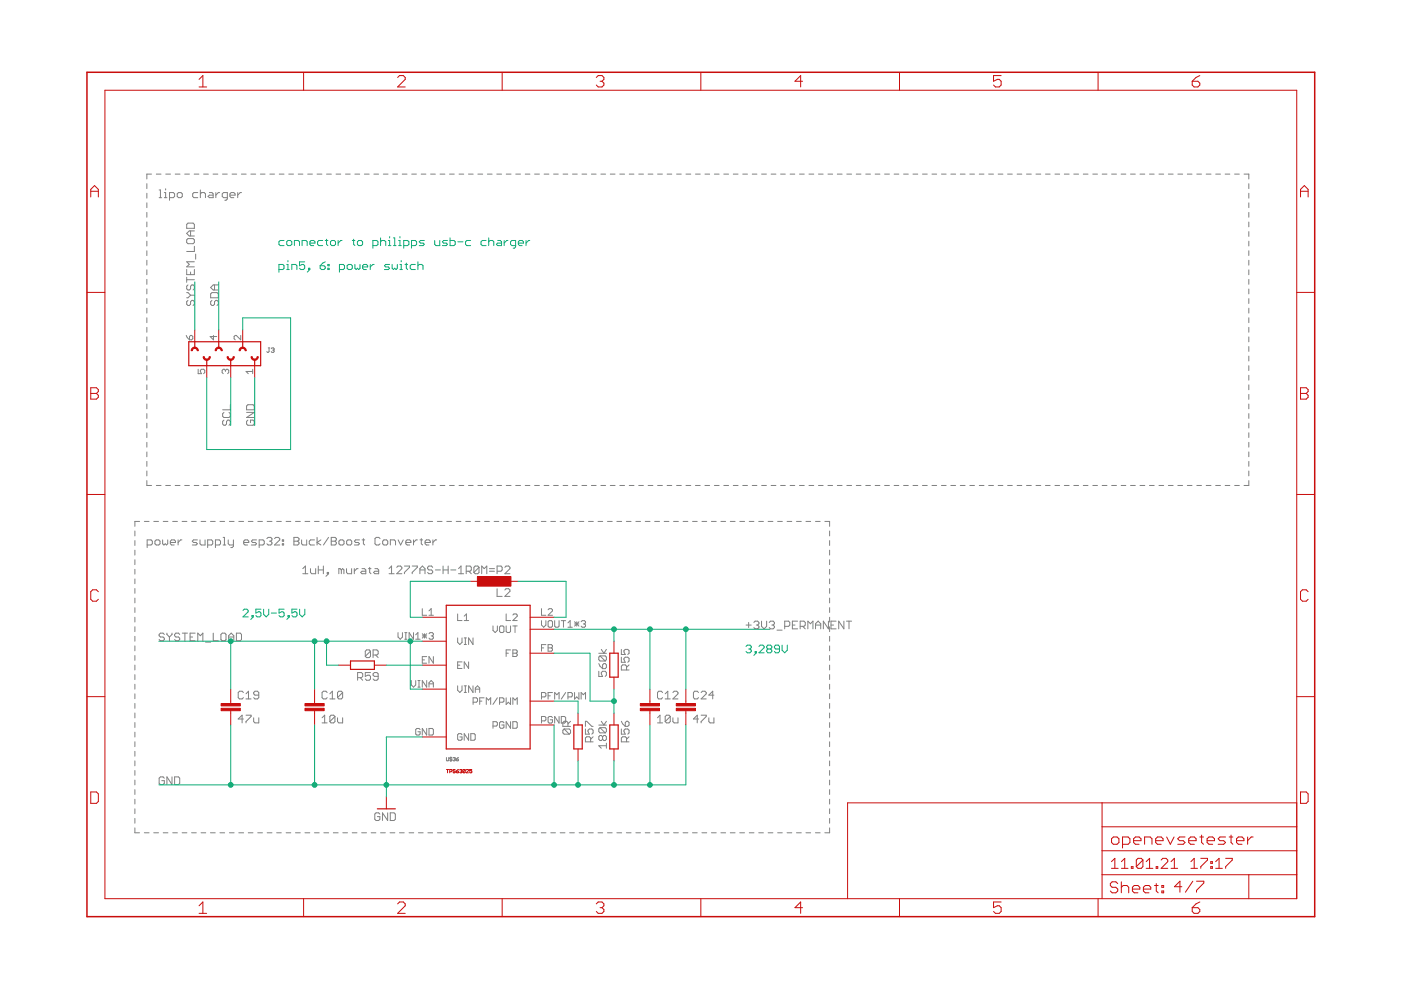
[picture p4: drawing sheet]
<svg xmlns="http://www.w3.org/2000/svg" width="297mm" height="210mm" viewBox="0 0 297 210" stroke-linecap="round" stroke-linejoin="round" font-family="sans-serif">
<g fill="none" stroke="#808080" stroke-width=".21">
<path d="M31.1 38.9v1.1M32.1 36.9h-1v1.1M33.1 36.9h1M35.1 36.9h1.1M37.1 36.9h1.1M39.2 36.9h1M41.2 36.9h1M43.2 36.9h1M45.2 36.9h1M47.2 36.9h1M49.2 36.9h1M51.2 36.9h1"/>
<path d="M53.2 36.9h1M55.2 36.9h1M57.2 36.9h1M59.2 36.9h1M61.2 36.9h1M63.2 36.9h1M65.2 36.9h1M67.2 36.9h1M69.2 36.9h1.1M71.2 36.9h1M73.3 36.9h1M75.2 36.9h1.1"/>
<path d="M77.3 36.9h1M79.3 36.9h1M81.3 36.9h1M83.3 36.9h1M85.3 36.9h1M87.3 36.9h1M89.3 36.9h1M91.3 36.9h1M93.3 36.9h1M95.3 36.9h1M97.3 36.9h1M99.3 36.9h1"/>
<path d="M101.3 36.9h1M103.3 36.9h1M105.3 36.9h1M107.3 36.9h1.1M109.3 36.9h1.1M111.4 36.9h1M113.3 36.9h1.1M115.4 36.9h1M117.4 36.9h1M119.4 36.9h1M121.4 36.9h1M123.4 36.9h1"/>
<path d="M125.4 36.9h1M127.4 36.9h1M129.4 36.9h1M131.4 36.9h1M133.4 36.9h1M135.4 36.9h1M137.4 36.9h1M139.4 36.9h1M141.4 36.9h1M143.4 36.9h1M145.4 36.9h1.1M147.4 36.9h1.1"/>
<path d="M149.5 36.9h1M151.5 36.9h1M153.5 36.9h1M155.5 36.9h1M157.5 36.9h1M159.5 36.9h1M161.5 36.9h1M163.5 36.9h1M165.5 36.9h1M167.5 36.9h1M169.5 36.9h1M171.5 36.9h1"/>
<path d="M173.5 36.9h1M175.5 36.9h1M177.5 36.9h1M179.5 36.9h1.1M181.5 36.9h1M183.6 36.9h1M185.5 36.9h1.1M187.6 36.9h1M189.6 36.9h1M191.6 36.9h1M193.6 36.9h1M195.6 36.9h1"/>
<path d="M197.6 36.9h1M199.6 36.9h1M201.6 36.9h1M203.6 36.9h1M205.6 36.9h1M207.6 36.9h1M209.6 36.9h1M211.6 36.9h1M213.6 36.9h1M215.6 36.9h1M217.6 36.9h1.1M219.6 36.9h1.1"/>
<path d="M221.7 36.9h1M223.7 36.9h1M225.7 36.9h1M227.7 36.9h1M229.7 36.9h1M231.7 36.9h1M233.7 36.9h1M235.7 36.9h1M237.7 36.9h1M239.7 36.9h1M241.7 36.9h1M243.7 36.9h1"/>
<path d="M245.7 36.9h1M247.7 36.9h1M249.7 36.9h1M251.7 36.9h1M253.7 36.9h1M255.7 36.9h1.1M257.7 36.9h1.1M259.8 36.9h1M261.8 36.9h1M263.8 36.9h1v1.1M264.8 38.9v1.1M31.1 41v1"/>
<path d="M31.1 43v1M31.1 45v1.1M31.1 47.1v1M31.1 49.1v1M31.1 51.1v1.1M31.1 53.2v1M31.1 55.2v1M31.1 57.2v1.1M31.1 59.2v1.1M33.7 40.3h.3v1.6M33.7 41.9h.6M34.8 41.9h.6"/>
<path d="M34.8 40.8h.3v1.1M35.1 40v.3M35.9 41.9h.8l.3-.3v-.5l-.3-.3h-.8v1.7M37.6 41.1l.2-.3h.6l.3 .3v.5l-.3 .3h-.6l-.2-.3zM39.6 57.1v1.1h1.6v-1.1M39.6 58.8v1.1M39.6 59.3h1.6M39.9 47.3h1l.3 .3v.8h-1.6v-.8zM39.9 50.6h1l.3 .3v.5l-.3 .3h-1l-.3-.3v-.5zM40.4 49v1M40.4 57.7v.5M41.2 52.2v1.1h-1.6"/>
<path d="M41.2 55.5h-1.6l.5 .5-.5 .6h1.6M41.2 49h-1.1l-.5 .5 .5 .5h1.1M41.5 53.9v1M41.9 40.8h-.8l-.2 .3v.5l.2 .3h.8M42.5 41.1l.3-.3h.5l.3 .3v.8M42.5 40.3v1.6M44.4 40.8h.5l.3 .3v.8h-.8l-.3-.3 .3-.2h.8M45.8 40.8v1.1M46.6 40.8h-.3l-.5 .6M48.2 41.9h-.8l-.3-.3v-.5l.3-.3h.8v1.4l-.3 .3h-.2M48.7 41.4h1.1v-.3l-.2-.3h-.6l-.3 .3v.5l.3 .3h.6M50.4 40.8v1.1"/>
<path d="M51.2 40.8h-.3l-.5 .6M264.8 41v1M264.8 43v1M264.8 45v1.1M264.8 47.1v1M264.8 49.1v1M264.8 51.1v1.1M264.8 53.2v1M264.8 55.2v1M264.8 57.2v1.1M264.8 59.2v1.1M31.1 61.3v1"/>
<path d="M31.1 63.3v1M31.1 65.3v1.1M31.1 67.4v1M31.1 69.4v1M31.1 71.4v1.1M31.1 73.5v1M31.1 75.5v1M31.1 77.5v1.1M31.1 79.6v1M39.5 71.1l.7 1M39.6 62h.3l.5 .6M39.9 63.7l-.3 .3v.5l.3 .3h.2l.3-.3v-.5l.3-.3h.2l.3 .3v.5l-.3 .3"/>
<path d="M39.9 60.4l-.3 .3v.5l.3 .3h.2l.3-.3v-.5l.3-.3h.2l.3 .3v.5l-.3 .3M40.2 71.4l.4-.3 .3 .3v.4l-.3 .3h-.4zM40.4 62.6l-.5 .5h-.3M40.4 62.6h.8M42 78.3v.9h.7l-.2-.7 .2-.2h.5l.2 .2v.5l-.2 .2M44.7 62.3l.2-.3h1.1l.3 .3v.8h-1.6zM44.9 63.7l-.2 .3v.5l.2 .3h.3l.3-.3v-.5l.3-.3h.2l.3 .3v.5l-.3 .3M45.3 71.1v1l-.7-.7h1.4M45.5 60.4v1.1M46.3 60.4h-1.1l-.5 .6 .5 .5h1.1M47.8 78.5l-.2-.2-.5 .2v.5l.2 .2M47.8 78.5l.2-.2 .5 .2v.5l-.2 .2"/>
<path d="M47.8 78.5v.3M51 71.1v1l-.9-1h-.2l-.3 .3v.4l.3 .3M53.6 78.8h-1.4l.4 .4M53.6 78.3v.9M56.9 73.8h.3M57 73.8v.7l-.1 .2-.3-.2M57.5 73.9l.2-.1h.3l.1 .1-.1 .3M57.8 74.2h.2M58 74.2l.1 .2-.1 .3h-.3l-.2-.2M264.8 61.3v1M264.8 63.3v1M264.8 65.3v1.1"/>
<path d="M264.8 67.4v1M264.8 69.4v1M264.8 71.4v1.1M264.8 73.5v1M264.8 75.5v1M264.8 77.5v1.1M264.8 79.6v1M31.1 81.6v1M31.1 83.6v1.1M31.1 85.7v1M31.1 87.7v1M31.1 89.7v1"/>
<path d="M31.1 91.8v1M31.1 93.8v1M31.1 95.8v1M31.1 97.8v1.1M31.1 99.9v1M47.5 89.1l-.3 .2v.6l.3 .3h.3l.2-.3v-.6l.3-.2h.3l.2 .2v.6l-.2 .3M47.5 87.4l-.3 .3v.6l.3 .2h1.1l.2-.2v-.6l-.2-.3M48.8 85.8v1.1h-1.6M52.3 86.1l.3-.3h1l.3 .3v.8h-1.6zM52.3 87.4h1.6l-1.6 1.1h1.6M52.6 89.1l-.3 .2v.6l.3 .3h1l.3-.3v-.6l-.3-.2h-.5v.5M264.8 81.6v1"/>
<path d="M264.8 83.6v1.1M264.8 85.7v1M264.8 87.7v1M264.8 89.7v1M264.8 91.8v1M264.8 93.8v1M264.8 95.8v1M264.8 97.8v1.1M264.8 99.9v1M28.6 112.6v1M28.6 114.6v1.1M28.6 116.6v1.1"/>
<path d="M28.6 118.7v1M29.6 110.6h-1v1M30.6 110.6h1M31.1 101.9v1h1M31.2 115.5h.8l.3-.2v-.6l-.3-.2h-.8v1.6M32.6 110.6h1M33.1 114.5h.6l.2 .2v.6l-.2 .2h-.6l-.2-.2v-.6zM33.1 102.9h1M34.5 114.5v.8l.3 .2 .2-.2 .3 .2 .3-.2v-.8M34.6 110.6h1M35.1 102.9h1.1M36.1 115h1.1v-.3l-.3-.2h-.5l-.3 .2v.6l.3 .2h.5"/>
<path d="M36.6 110.6h1M37.1 102.9h1.1M37.8 114.5v1M38.6 114.5h-.3l-.5 .5M38.6 110.6h1M39.2 102.9h1M40.6 110.6h1M41.2 102.9h1M41.8 114.5h-.8l-.2 .2 .2 .3h.6l.2 .3-.2 .2h-.8M42.4 114.5v.8l.3 .2h.8v-1M42.6 110.6h1M43.2 102.9h1"/>
<path d="M44 115.5h.9l.2-.2v-.6l-.2-.2h-.9v1.6M44.6 110.6h1M45.2 102.9h1M45.7 115.5h.8l.3-.2v-.6l-.3-.2h-.8v1.6M46.6 110.6h1M47.2 102.9h1M47.3 115.5h.6M47.3 113.9h.3v1.6M48.4 114.5v.8l.3 .2h.8M48.6 110.6h1M49.2 102.9h1M49.5 114.5v1.3l-.3 .3h-.3"/>
<path d="M50.6 110.6h1M51.2 102.9h1M51.7 115h1v-.3l-.2-.2h-.6l-.2 .2v.6l.2 .2h.6M52.6 110.6h1M53.2 102.9h1M54.4 114.5h-.8l-.3 .2 .3 .3h.5l.3 .3-.3 .2h-.8M54.7 110.6h.9M54.9 115.5h.9l.2-.2v-.6l-.2-.2h-.9v1.6M55.2 102.9h1M56.6 114.2l.3-.3h.5l.3 .3v.3l-.3 .2M56.6 110.6h1.1M57.1 114.7h.3"/>
<path d="M57.2 102.9h1M57.4 114.7l.3 .3v.3l-.3 .2h-.5l-.3-.2M58.2 114.2l.3-.3h.5l.3 .3v.3l-1.1 1h1.1M58.7 110.6h.9M59.2 102.9h1M59.9 114.5h.2v.2h-.2zM59.9 115.3h.2v.2h-.2zM60.7 110.6h1M61.2 102.9h1M62.3 113.9h.8l.3 .3v.3l-.3 .2 .3 .3v.3l-.3 .2h-.8zM62.3 114.7h.8M62.7 110.6h1"/>
<path d="M63.2 102.9h1M63.9 114.5v.8l.3 .2h.8v-1M64.7 110.6h1M65.2 102.9h1M66.7 114.5h-.9l-.2 .2v.6l.2 .2h.9M66.7 110.6h1M67.2 102.9h1M67.2 113.9v1.6M68 114.5l-.8 .5 .8 .5M68.7 110.6h1M69.2 102.9h1.1M69.7 113.9l-1.1 1.6"/>
<path d="M70.2 113.9h.8l.3 .3v.3l-.3 .2 .3 .3v.3l-.3 .2h-.8zM70.2 114.7h.8M70.7 110.6h1M71.2 102.9h1M71.9 114.7l.2-.2h.6l.2 .2v.6l-.2 .2h-.6l-.2-.2zM72.7 110.6h1M73.3 102.9h1M73.8 114.5h.5l.3 .2v.6l-.3 .2h-.5l-.3-.2v-.6zM74.7 110.6h1M75.2 102.9h1.1M76.2 114.5h-.8l-.3 .2 .3 .3h.5l.3 .3-.3 .2h-.8M76.7 110.6h1"/>
<path d="M76.8 114.5h.5M77 114.2v1.1l.3 .2M77.3 102.9h1M78.7 110.6h1M79.3 102.9h1M80.6 114.2l-.3-.3h-.5l-.3 .3v1.1l.3 .2h.5l.3-.2M80.7 110.6h1M81.3 102.9h1M81.4 114.5h.6l.2 .2v.6l-.2 .2h-.6l-.3-.2v-.6zM82.7 110.6h1M82.8 115.5v-1h.8l.3 .2v.8M83.3 102.9h1"/>
<path d="M84.4 114.5l.5 1 .6-1M84.7 110.6h1M85.3 102.9h1M86 115h1.1v-.3l-.2-.2h-.6l-.3 .2v.6l.3 .2h.6M86.7 110.6h1M87.3 102.9h1M87.7 114.5v1M88.5 114.5h-.3l-.5 .5M88.7 110.6h1M89 114.5h.6M89.3 102.9h1M89.3 114.2v1.1l.3 .2"/>
<path d="M90.1 115h1.1v-.3l-.2-.2h-.6l-.3 .2v.6l.3 .2h.6M90.7 110.6h1M91.3 102.9h1M91.8 114.5v1M92.6 114.5h-.3l-.5 .5M92.7 110.6h1M93.3 102.9h1M94.7 110.6h1M95.3 102.9h1M96.7 110.6h1M97.3 102.9h1M98.7 110.6h1"/>
<path d="M99.3 102.9h1M100.7 110.6h1M101.3 102.9h1M102.7 110.6h1M103.3 102.9h1M104.8 110.6h.9M105.3 102.9h1M106.7 110.6h1.1M107.3 102.9h1.1M108.8 110.6h.9M109.3 102.9h1.1M110.8 110.6h1"/>
<path d="M111.4 102.9h1M112.8 110.6h1M113.3 102.9h1.1M114.8 110.6h1M115.4 102.9h1M116.8 110.6h1M117.4 102.9h1M118.8 110.6h1M119.4 102.9h1M120.8 110.6h1M121.4 102.9h1M122.8 110.6h1"/>
<path d="M123.4 102.9h1M124.8 110.6h1M125.4 102.9h1M126.8 110.6h1M127.4 102.9h1M128.8 110.6h1M129.4 102.9h1M130.8 110.6h1M131.4 102.9h1M132.8 110.6h1M133.4 102.9h1M134.8 110.6h1"/>
<path d="M135.4 102.9h1M136.8 110.6h1M137.4 102.9h1M138.8 110.6h1M139.4 102.9h1M140.8 110.6h1M141.4 102.9h1M142.8 110.6h1M143.4 102.9h1M144.8 110.6h1M145.4 102.9h1.1M146.8 110.6h1"/>
<path d="M147.4 102.9h1.1M148.8 110.6h1M149.5 102.9h1M150.8 110.6h1M151.5 102.9h1M152.8 110.6h1M153.5 102.9h1M154.8 110.6h1.1M155.5 102.9h1M156.8 110.6h1.1M157.5 102.9h1M158.9 110.6h1"/>
<path d="M159.5 102.9h1M160.9 110.6h1M161.5 102.9h1M162.9 110.6h1M163.5 102.9h1M164.9 110.6h1M165.5 102.9h1M166.9 110.6h1M167.5 102.9h1M168.9 110.6h1M169.5 102.9h1M170.9 110.6h1"/>
<path d="M171.5 102.9h1M172.9 110.6h1M173.5 102.9h1M174.9 110.6h1v1M175.5 102.9h1M175.9 112.6v1M175.9 114.6v1.1M175.9 116.6v1.1M175.9 118.7v1M177.5 102.9h1M179.5 102.9h1.1M181.5 102.9h1"/>
<path d="M183.6 102.9h1M185.5 102.9h1.1M187.6 102.9h1M189.6 102.9h1M191.6 102.9h1M193.6 102.9h1M195.6 102.9h1M197.6 102.9h1M199.6 102.9h1M201.6 102.9h1M203.6 102.9h1M205.6 102.9h1"/>
<path d="M207.6 102.9h1M209.6 102.9h1M211.6 102.9h1M213.6 102.9h1M215.6 102.9h1M217.6 102.9h1.1M219.6 102.9h1.1M221.7 102.9h1M223.7 102.9h1M225.7 102.9h1M227.7 102.9h1M229.7 102.9h1"/>
<path d="M231.7 102.9h1M233.7 102.9h1M235.7 102.9h1M237.7 102.9h1M239.7 102.9h1M241.7 102.9h1M243.7 102.9h1M245.7 102.9h1M247.7 102.9h1M249.7 102.9h1M251.7 102.9h1M253.7 102.9h1"/>
<path d="M255.7 102.9h1.1M257.7 102.9h1.1M259.8 102.9h1M261.8 102.9h1M264.8 101.9v1h-1M28.6 120.7v1M28.6 122.7v1.1M28.6 124.8v1M28.6 126.8v1M28.6 128.8v1.1M28.6 130.9v1M28.6 132.9v1"/>
<path d="M28.6 134.9v1.1M28.6 136.9v1.1M28.6 139v1M34.8 134.5l-.2-.3h-.6l-.3 .3v.3l.3 .3h.6l.2 .2v.3l-.2 .3h-.6l-.3-.3M35.4 134.2v.3l.5 .6M35.9 135.1v.8M36.5 134.2v.3l-.6 .6M38.1 134.5l-.3-.3h-.5l-.3 .3v.3l.3 .3h.5l.3 .2v.3l-.3 .3h-.5l-.3-.3M38.7 134.2h1.1M39.2 134.2v1.7M40.3 135.1h.5M41.4 134.2h-1.1v1.7h1.1"/>
<path d="M41.9 135.9v-1.7l.6 .6 .5-.6v1.7M43.6 136.1h1.1M45.2 134.2v1.7h1.1M47.1 134.2h.6l.2 .3v1.1l-.2 .3h-.6l-.3-.3v-1.1zM48.5 135.1h1.1M48.5 135.9v-1.1l.5-.6 .6 .6v1.1M50.1 134.2h.8l.3 .3v1.1l-.3 .3h-.8zM64.2 120.6l.5-.6v1.6M64.2 121.6h1.1M65.8 120.6v.8l.3 .2h.8v-1M67.5 120v1.6M67.5 120.8h1.1"/>
<path d="M68.6 120v1.6M69.4 121.4h.3v.2h-.3zM69.7 121.6l-.6 .6M72.4 120.8l.2-.2 .3 .2v.8M72.4 120.8l-.3-.2h-.3v1M72.4 120.8v.8M73.5 120.6v.8l.2 .2h.8v-1M75.1 120.6v1M75.9 120.6h-.3l-.5 .5M76.8 120.6h.5l.3 .2v.8h-.8l-.3-.2 .3-.3h.8M78.1 120.6h.6M78.4 120.3v1.1l.3 .2"/>
<path d="M78.5 138.1l-.2-.3h-.6l-.3 .3v1M78.5 138.1v1l-.2 .3h-.6l-.3-.3M78.5 138.1l-1.1 1M79.1 138.9h.8l.3-.3v-.5l-.3-.3h-.8v1.6M79.5 120.6h.5l.3 .2v.8h-.8l-.3-.2 .3-.3h.8M79.6 138.9l.6 .5M82.5 121.6h1.1M82.5 120.6l.5-.6v1.6M84.1 120.3l.3-.3h.5l.3 .3v.3l-1.1 1h1.1M84.4 134.1v1l.5 .4 .4-.4v-1M85.7 120h1.1v.3l-1.1 1.1v.2M85.8 135.5h.5"/>
<path d="M85.8 134.1h.5M86 134.1v1.4M87.4 120h1.1v.3l-1.1 1.1v.2M87.7 134.1v1.4l-1-1.4v1.4M88.1 135.5h1M88.1 134.6l.5-.5v1.4M89 121.6v-1l.6-.6 .5 .6v1M89 120.8h1.1M89.5 134.4l1 .9M89.5 134.8h1M89.5 129.1v1.4h1M89.5 139.9h.5"/>
<path d="M90 134.4v.9M90.5 134.4l-1 .9M90.5 139.2h-1v1.4h1M91 129.5l.4-.4v1.4M91 134.4l.2-.3h.5l.2 .3-.2 .4M91 130.5h.9M91.4 134.8h.3M91.7 134.8l.2 .3-.2 .4h-.5l-.2-.2M91.7 120.3l-.2-.3h-.6l-.2 .3v.3l.2 .2h.6l.2 .3v.3l-.2 .2h-.6l-.2-.2M91.9 139.2v1.4l-.9-1.4v1.4M92.3 120.8h1.1M93.9 120.8h1.1"/>
<path d="M93.9 120v1.6M95 120v1.6M95.6 120.8h1M97 130.2v1.4h1M97 135.3v.9l.5 .5 .5-.5v-.9M97.2 121.6h1.1M97.2 120.6l.5-.6v1.6M98.4 136.7h.5M98.4 135.3h.5M98.4 131.6h1M98.4 130.6l.5-.4v1.4M98.7 135.3v1.4"/>
<path d="M98.8 121.1h.9l.2-.3v-.5l-.2-.3h-.9v1.6M99.4 121.1l.5 .5M100.3 135.3v1.4l-.9-1.4v1.4M101.6 120.3v1.1l-.3 .2h-.5l-.3-.2M101.6 120.3l-.3-.3h-.5l-.3 .3v1.1M101.6 120.3l-1.1 1.1M102.1 121.6v-1.6l.6 .6 .5-.6v1.6M103.8 120.6h1M103.8 121.1h1M104.5 132.7v.9l.5 .5 .5-.5v-.9M105.4 121.1h.8l.3-.3v-.5l-.3-.3h-.8v1.6M105.4 124.8v1.6h1.1"/>
<path d="M106.2 132.7h.4l.2 .2v1l-.2 .2h-.4l-.3-.2v-1zM107 120.3l.3-.3h.5l.3 .3v.3l-1.1 1h1.1M107 125.1l.3-.3h.5l.3 .3v.3l-1.1 1h1.1M107.3 138.5h.5M107.3 130.2v1.4h.9M107.3 132.7v1.2l.2 .2h.5l.2-.2v-1.2M108.2 137.8h-.9v1.4M108.7 138.5h.7M108.7 137.8h.7l.3 .2-.3 .5 .3 .5-.3 .2h-.7zM108.7 130.4l.3-.2h.4l.3 .2v.2l-1 1h1M108.7 132.7h1M109.2 132.7v1.4"/>
<path d="M114.8 129.1v1.4h.9M114.8 131.6v.9l.5 .5 .4-.5v-.9M114.8 137.4h.5M115.7 136.7h-.9v1.4M116.2 129.3l.2-.2h.5l.2 .2v.2l-.9 1h.9M116.2 131.8l.2-.2h.5l.2 .2v1l-.2 .2h-.5l-.2-.2zM116.2 136.7h.7l.2 .2-.2 .5 .2 .4-.2 .3h-.7zM116.2 137.4h.7M117.6 131.6v1.2l.2 .2h.5l.2-.2v-1.2M119 131.6h.9M119.5 131.6v1.4M120.4 133h.9"/>
<path d="M120.4 132.1l.5-.5v1.4M121.8 131.8l.9 1M121.8 132.3h.9M122.3 131.8v1M122.7 131.8l-.9 1M123.2 131.8l.2-.2h.5l.2 .2-.2 .5M123.7 132.3h.2M123.9 132.3l.2 .2-.2 .5h-.5l-.2-.2M127 138.5h1.6M127.2 139.1l-.2 .2v.6l.2 .2h1.1M127.2 139.1h1.1l.3 .2v.6l-.3 .2M127.2 139.1l1.1 1"/>
<path d="M127.5 137.7l.5 .8 .6-.8M131.7 137.7v1.1h.9l-.3-.8 .3-.3h.5l.3 .3v.5l-.3 .3M131.7 139.3v1.1h.9l-.3-.5v-.3l.3-.3h.5l.3 .3v.5l-.3 .3M158.2 132.5h1.1M158.7 132v1.1M159.8 132l.3-.3h.5l.3 .3v.2l-.3 .3M160.4 132.5h.2M160.6 132.5l.3 .3v.3l-.3 .2h-.5l-.3-.2M161.5 131.7v1.1l.5 .5 .5-.5v-1.1M163.1 132l.3-.3h.5l.3 .3v.2l-.3 .3M163.6 132.5h.3M163.9 132.5l.3 .3v.3l-.3 .2h-.5l-.3-.2"/>
<path d="M164.7 133.6h1.1M166.4 132.8h.8l.2-.3v-.5l-.2-.3h-.8v1.6M168 132.5h.6M169.1 131.7h-1.1v1.6h1.1M169.7 132.8h.8l.2-.3v-.5l-.2-.3h-.8v1.6M170.2 132.8l.5 .5M171.3 133.3v-1.6l.5 .5 .6-.5v1.6M172.9 132.5h1.1M172.9 133.3v-1.1l.6-.5 .5 .5v1.1M175.6 131.7v1.6l-1-1.6v1.6M175.9 120.7v1M175.9 122.7v1.1"/>
<path d="M175.9 124.8v1M175.9 126.8v1M175.9 128.8v1.1M175.9 130.9v1M175.9 132.9v1M175.9 134.9v1.1M175.9 136.9v1.1M175.9 139v1M176.2 132.5h.5M177.3 131.7h-1.1v1.6h1.1M178.9 131.7v1.6l-1.1-1.6v1.6M179.5 131.7h1.1"/>
<path d="M180 131.7v1.6M28.6 141v1M28.6 143v1.1M28.6 145.1v1M28.6 147.1v1M28.6 149.1v1.1M28.6 151.2v1M28.6 153.2v1M28.6 155.2v1.1M28.6 157.3v1M28.6 159.3v1M51.6 152.4h-1.1l.8-.8v1.7"/>
<path d="M51.6 146.8l-.3-.2h-.5l-.3 .2v1.1l.3 .3h.5l.3-.3M52.2 151.6h1v.3l-1 1.1v.3M52.2 148.2h1M52.2 147.1l.5-.5v1.6M53.8 152.2v.8l.3 .3h.8v-1.1M54.9 147.4h-.8l-.3-.3v-.3l.3-.2h.5l.3 .2v1.1l-.3 .3h-.5l-.3-.3M68.3 152.2l.5-.6v1.7M68.3 153.3h1.1M69.4 146.8l-.3-.2h-.5l-.3 .2v1.1l.3 .3h.5l.3-.3M69.9 148.2h1.1M69.9 147.1l.6-.5v1.6M71 151.9v1.1l-.3 .3h-.5l-.3-.3"/>
<path d="M71 151.9l-.3-.3h-.5l-.3 .3v1.1M71 151.9l-1.1 1.1M71.6 152.2v.8l.2 .3h.8v-1.1M72.6 146.8l-.2-.2h-.6l-.2 .2v1.1M72.6 146.8v1.1l-.2 .3h-.6l-.2-.3M72.6 146.8l-1 1.1M75.8 143.7h.8l.3-.3v-.5l-.3-.3h-.8v1.6M76.4 143.7l.5 .5M78.5 142.6h-1.1v.8l.6-.2h.3l.2 .2v.6l-.2 .2h-.6l-.3-.2M80.2 143.4h-.8l-.3-.2v-.3l.3-.3h.5l.3 .3v1.1l-.3 .2h-.5l-.3-.2M87.2 144.3v.9l.5 .5 .4-.5v-.9M88.6 145.7h.5"/>
<path d="M88.6 144.3h.5M88.8 144.3v1.4M89.1 154.7l-.3-.2h-.4l-.3 .2v.9l.3 .3h.4l.3-.3v-.4h-.5M90.5 144.3v1.4l-1-1.4v1.4M90.5 154.5v1.4l-1-1.4v1.4M91 145.7v-.9l.4-.5 .5 .5v.9M91 154.5h.7l.2 .2v.9l-.2 .3h-.7zM91 145h.9M97 145.4v.9l.5 .5 .5-.5v-.9M97 141h.5M98 155.8l-.3-.2h-.4l-.3 .2v.9l.3 .3h.4l.3-.3v-.4h-.5M98 140.3h-1v1.4h1"/>
<path d="M98.4 146.8h.5M98.4 145.4h.5M98.7 145.4v1.4M99.4 140.3v1.4l-1-1.4v1.4M99.4 155.6v1.4l-1-1.4v1.4M99.8 155.6h.7l.3 .2v.9l-.3 .3h-.7zM100.3 145.4v1.4l-.9-1.4v1.4M100.3 148.9h.7l.2-.2v-.5l-.2-.2h-.7v1.4M100.8 146.8v-.9l.4-.5 .5 .5v.9M100.8 146.1h.9M101.7 148.7h.5M102.6 148h-.9v1.4"/>
<path d="M103.1 149.4v-1.4l.5 .4 .4-.4v1.4M104.5 153.9h.7l.3-.2v-.5l-.3-.2h-.7v1.4M105.5 148l-1 1.4M105.9 148.9h.7l.2-.2v-.5l-.2-.2h-.7v1.4M106.8 153.2l-.2-.2h-.4l-.3 .2v1l.3 .2h.4l.2-.2v-.5h-.4M107.3 148v1.4l.5-.5 .4 .5v-1.4M108.2 153v1.4l-.9-1.4v1.4M108.7 149.4v-1.4l.5 .4 .5-.4v1.4M108.7 153h.7l.3 .2v1l-.3 .2h-.7zM114.8 147.8h.7l.2-.3v-.4l-.2-.3h-.7v1.4M114.8 152.8h.7l.2-.2v-.5l-.2-.2h-.7v1.4M116.2 147.5h.5"/>
<path d="M117.1 152.1l-.2-.2h-.5l-.2 .2v1l.2 .2h.5l.2-.2v-.5h-.4M117.1 146.8h-.9v1.4M117.6 148.2v-1.4l.5 .5 .4-.5v1.4M118.5 151.9v1.4l-.9-1.4v1.4M119 151.9h.7l.2 .2v1l-.2 .2h-.7zM119.6 154.6l-.3 .2v.6l.3 .3h1.1M119.6 154.6h1.1l.3 .2v.6l-.3 .3M119.6 154.6l1.1 1.1M119.9 146.8l-.9 1.4M120.4 154v-.8l-.3-.3h-.5l-.3 .3v.8h1.7M120.4 147.8h.7l.2-.3v-.4l-.2-.3h-.7v1.4M121 152.9l-.6 .6"/>
<path d="M121.8 146.8v1.4l.5-.4 .4 .4v-1.4M123.2 148.2v-1.4l.5 .5 .4-.5v1.4M124.1 154.6v1.1h.8l-.2-.6v-.3l.2-.2h.6l.3 .2v.6l-.3 .3M124.1 154v-1.1h.3l1.1 1.1h.3M125.2 157.3v-.8l-.3-.3h-.5l-.3 .3v.8h1.7M125.8 156.2l-.6 .5M127 142.3v1.1h.8l-.3-.5v-.3l.3-.3h.5l.3 .3v.6l-.3 .2M127 140.7l.2 .5 .6 .6M127 153.7h1.6M127.2 154.3l-.2 .3v.5l.2 .3h1.1M127.2 154.3h1.1l.3 .3v.5l-.3 .3M127.2 154.3l1.1 1.1"/>
<path d="M127.5 152.9l.5 .8 .6-.8M127.8 156.2l-.3-.3h-.3l-.2 .3v.5l.2 .3h.3l.3-.3M127.8 141l.2-.3h.3l.3 .3v.5l-.3 .3h-.5zM127.8 156.2l.2-.3h.3l.3 .3v.5l-.3 .3h-.3l-.2-.3M127.8 156.2v.5M128.6 157.6v1M128.6 158.1h-1.6l.5 .5M131.7 154.6v1.1h.9l-.3-.6v-.3l.3-.2h.5l.3 .2v.6l-.3 .3M131.7 152.9l.3 .6 .6 .5M132.6 153.2l.2-.3h.3l.3 .3v.5l-.3 .3h-.5zM132.8 142v-.8l-.2-.2h-.6l-.3 .2v.8h1.7M132.8 157.3v-.8l-.2-.3h-.6l-.3 .3v.8h1.7"/>
<path d="M133.4 141l-.6 .5M133.4 156.2l-.6 .5M139.4 153.3h1.1M139.4 152.2l.5-.6v1.7M140.5 146.8l-.3-.2h-.5l-.3 .2v1.1l.3 .3h.5l.3-.3M141 148.2h1.1M141 147.1l.6-.5v1.6M142.1 151.9v1.1l-.3 .3h-.5l-.3-.3M142.1 151.9l-.3-.3h-.5l-.3 .3v1.1M142.1 151.9l-1.1 1.1M142.7 152.2v.8l.2 .3h.8v-1.1M142.7 146.8l.2-.2h.6l.2 .2v.3l-1 1.1h1"/>
<path d="M148.1 152.4h-1.1l.8-.8v1.7M148.1 146.8l-.3-.2h-.5l-.3 .2v1.1l.3 .3h.5l.3-.3M148.7 151.6h1v.3l-1 1.1v.3M148.7 146.8l.2-.2h.6l.2 .2v.3l-1 1.1h1M150.3 152.2v.8l.3 .3h.8v-1.1M151.4 147.4h-1.1l.8-.8v1.6M175.9 141v1M175.9 143v1.1M175.9 145.1v1M175.9 147.1v1M175.9 149.1v1.1M175.9 151.2v1"/>
<path d="M175.9 153.2v1M175.9 155.2v1.1M175.9 157.3v1M175.9 159.3v1M28.6 161.3v1.1M28.6 163.4v1M28.6 165.4v1M28.6 167.4v1M28.6 169.5v1M28.6 171.5v1M28.6 173.5v1M28.6 175.5v1.1h1"/>
<path d="M30.6 176.6h1M32.6 176.6h1M34.6 176.6h1M34.8 165l-.2-.3h-.6l-.3 .3v1.1l.3 .2h.6l.2-.2v-.6h-.5M36.5 164.7v1.6l-1.1-1.6v1.6M36.6 176.6h1M37 164.7h.8l.3 .3v1.1l-.3 .2h-.8zM38.6 176.6h1M40.6 176.6h1M42.6 176.6h1M44.6 176.6h1M46.6 176.6h1"/>
<path d="M48.6 176.6h1M50.6 176.6h1M52.6 176.6h1M54.7 176.6h.9M56.6 176.6h1.1M58.7 176.6h.9M60.7 176.6h1M62.7 176.6h1M64.7 176.6h1M66.7 176.6h1M68.7 176.6h1M70.7 176.6h1"/>
<path d="M72.7 176.6h1M74.7 176.6h1M76.7 176.6h1M78.7 176.6h1M80.5 172.6l-.2-.3h-.6l-.2 .3v1.1l.2 .3h.6l.2-.3v-.6h-.5M80.7 176.6h1M82.2 172.3v1.7l-1.1-1.7v1.7M82.7 176.6h1M82.7 172.3h.8l.3 .3v1.1l-.3 .3h-.8zM84.7 176.6h1M86.7 176.6h1M88.7 176.6h1"/>
<path d="M90.7 176.6h1M92.7 176.6h1M94.7 160.6l.1 .7 .3-.1v-.6M94.7 176.6h1M95.6 160.5v.9M95.8 160.7h-.4l.4 .5h-.4M96.1 160.7l.3-.1v.4M96.3 161h.1M96.4 161v.3l-.3-.1M96.7 176.6h1M96.8 161h.3l.1 .2-.3 .1zM97.2 160.6l-.4 .4"/>
<path d="M98.7 176.6h1M100.7 176.6h1M102.7 176.6h1M104.8 176.6h.9M106.7 176.6h1.1M108.8 176.6h.9M110.8 176.6h1M112.8 176.6h1M114.8 176.6h1M116.8 176.6h1M118.8 176.6h1M120.8 176.6h1"/>
<path d="M122.8 176.6h1M124.8 176.6h1M126.8 176.6h1M128.8 176.6h1M130.8 176.6h1M132.8 176.6h1M134.8 176.6h1M136.8 176.6h1M138.8 176.6h1M140.8 176.6h1M142.8 176.6h1M144.8 176.6h1"/>
<path d="M146.8 176.6h1M148.8 176.6h1M150.8 176.6h1M152.8 176.6h1M154.8 176.6h1.1M156.8 176.6h1.1M158.9 176.6h1M160.9 176.6h1M162.9 176.6h1M164.9 176.6h1M166.9 176.6h1M168.9 176.6h1"/>
<path d="M170.9 176.6h1M172.9 176.6h1M175.9 161.3v1.1M175.9 163.4v1M175.9 165.4v1M175.9 167.4v1M175.9 169.5v1M175.9 171.5v1M175.9 173.5v1M175.9 175.5v1.1h-1"/>
</g>
<g fill="none" stroke="#c90d0c" stroke-width=".21">
<path d="M22.2 19.1h252.7v171.4h-252.7zM42.2 16.8l.8-.8v2.4M42.2 18.4h1.6M64.4 15.3v3.8M84.3 16.4l.4-.4h.8l.4 .4v.4l-1.6 1.6h1.6M106.5 15.3v3.8M126.4 16.4l.4-.4h.8l.4 .4v.4l-.4 .4M127.2 17.2h.4M127.6 17.2l.4 .4v.4l-.4 .4h-.8l-.4-.4M148.6 15.3v3.8M170.2 17.2h-1.6l1.2-1.2v2.4M190.7 15.3v3.8"/>
<path d="M212.3 16h-1.6v1.2l.8-.4h.4l.4 .4v.8l-.4 .4h-.8l-.4-.4M232.8 15.3v3.8M252.8 17.2h1.2l.4 .4v.4l-.4 .4h-.8l-.4-.4zM254.4 16l-.8 .4-.8 .8M19.2 41.8v-1.6l.8-.9 .8 .9v1.6M19.2 40.6h1.6M275.7 40.6h1.6M275.7 41.8v-1.6l.8-.9 .8 .9v1.6M18.4 62h3.8M41.3 69.9v2.6M43.8 77.5v2.6M46.4 69.9v2.6"/>
<path d="M48.9 77.5v2.6M51.5 69.9v2.6M54 77.5v2.6M274.9 62h3.8M19.2 82.2h1.2l.4 .4v.4l-.4 .4 .4 .4v.4l-.4 .4h-1.2zM19.2 83.4h1.2M275.7 82.2h1.2l.4 .4v.4l-.4 .4 .4 .4v.4l-.4 .4h-1.2zM275.7 83.4h1.2M18.4 104.8h3.8M274.9 104.8h3.8M20.8 125.5l-.4-.4h-.8l-.4 .4v1.6l.4 .4h.8l.4-.4M89.5 136h5.1"/>
<path d="M89.5 130.9h5.1M99.7 123.3h2.5M107.3 123.3h2.6M112.4 130.9h5.1M112.4 138.5h5.1M112.4 133.4h5.1M130.2 136v2.5M277.3 125.5l-.4-.4h-.8l-.4 .4v1.6l.4 .4h.8l.4-.4M18.4 147.7h3.8M48.9 146.1v3.1M48.9 150.7v3M66.7 146.1v3.1"/>
<path d="M66.7 150.7v3M71.8 141h2.5M79.4 141h2.5M89.5 141h5.1M89.5 156.3h5.1M89.5 146.1h5.1M112.4 148.7h5.1M112.4 153.7h5.1M122.6 151.2v2.5M122.6 158.8v2.5M130.2 143.6v2.5M130.2 151.2v2.5"/>
<path d="M130.2 158.8v2.5M137.8 146.1v3.1M137.8 150.7v3M145.4 146.1v3.1M145.4 150.7v3M274.9 147.7h3.8M19.2 167.9h1.2l.4 .4v1.6l-.4 .4h-1.2zM81.9 169v2.5M94.7 163.2h.4M94.9 163.2v.7M95.4 163.6l.4-.1-.1-.3h-.3v.7M96.5 163.3h-.4l.4 .4h-.4"/>
<path d="M96.8 163.5h.3l.1 .2-.3 .2zM97.2 163.2l-.4 .3M97.5 163.3l.3-.1 .1 .1-.1 .2M97.7 163.5h.1M97.8 163.5l.1 .1-.1 .3-.3-.2M98.6 163.3h-.5v.4M98.6 163.3v.4h-.5M98.6 163.3l-.5 .4M98.8 163.3h.5l-.5 .6h.5M100 163.2h-.4v.3h.4l-.1 .4-.3-.2M233.7 170.2v20.3M233.7 175.3h41.2"/>
<path d="M235.7 177.8l.4-.3h.7l.4 .3v.8l-.4 .4h-.7l-.4-.4zM238 179h1.2l.4-.4v-.8l-.4-.3h-1.2v2.3M240.3 178.2h1.6v-.4l-.4-.3h-.8l-.4 .3v.8l.4 .4h.8M242.7 179v-1.5h1.2l.3 .3v1.2M245 178.2h1.6v-.4l-.4-.3h-.8l-.4 .3v.8l.4 .4h.8M247.4 177.5l.7 1.5 .8-1.5M251.2 177.5h-1.1l-.4 .3 .4 .4h.8l.3 .4-.3 .4h-1.2M252 178.2h1.6v-.4l-.4-.3h-.8l-.4 .3v.8l.4 .4h.8M254.4 177.5h.8M254.8 177.1v1.5l.4 .4M255.9 178.2h1.6v-.4l-.4-.3h-.8l-.4 .3v.8l.4 .4h.8M259.8 177.5h-1.1l-.4 .3 .4 .4h.7l.4 .4-.4 .4h-1.1"/>
<path d="M260.6 177.5h.8M261 177.1v1.5l.4 .4M262.2 178.2h1.5v-.4l-.4-.3h-.7l-.4 .3v.8l.4 .4h.7M264.5 177.5v1.5M265.7 177.5h-.4l-.8 .7M274.9 170.2h-95.2v20.3M275.7 167.9h1.2l.4 .4v1.6l-.4 .4h-1.2zM42.2 192l.8-.8v2.5M42.2 193.7h1.6M64.4 190.5v3.9M84.3 191.6l.4-.4h.8l.4 .4v.4l-1.6 1.7h1.6M106.5 190.5v3.9"/>
<path d="M126.4 191.6l.4-.4h.8l.4 .4v.4l-.4 .4M127.2 192.4h.4M127.6 192.4l.4 .4v.5l-.4 .4h-.8l-.4-.4M148.6 190.5v3.9M170.2 192.4h-1.6l1.2-1.2v2.5M190.7 190.5v3.9M212.3 191.2h-1.6v1.2l.8-.4h.4l.4 .4v.9l-.4 .4h-.8l-.4-.4M232.8 190.5v3.9M233.7 185.5h41.2M233.7 180.4h41.2M235.6 182.7l.8-.7v2.1M235.6 184.1h1.5"/>
<path d="M237 187.3l-.4-.3h-.8l-.4 .3v.4l.4 .4h.8l.4 .4v.4l-.4 .4h-.8l-.4-.4M237.7 187v2.3M237.7 188.1l.4-.4h.8l.4 .4v1.2M237.8 184.1h1.4M237.8 182.7l.7-.7v2.1M239.9 183.7h.3v.4h-.3zM240.1 188.5h1.6v-.4l-.4-.4h-.8l-.4 .4v.8l.4 .4h.8M242.3 182.4v1.3l-.3 .4h-.7l-.4-.4M242.3 182.4l-.3-.4h-.7l-.4 .4v1.3M242.3 182.4l-1.4 1.3M242.4 188.5h1.6v-.4l-.4-.4h-.8l-.4 .4v.8l.4 .4h.8M243 184.1h1.4"/>
<path d="M243 182.7l.7-.7v2.1M244.8 187.7h.8M245.1 183.7h.4v.4h-.4zM245.2 187.3v1.6l.4 .4M246.2 182.4l.3-.4h.7l.4 .4v.3l-1.4 1.4h1.4M246.3 187.7h.4v.4h-.4zM246.3 188.9h.4v.4h-.4zM248.3 184.1h1.4M248.3 182.7l.7-.7v2.1M250.6 188h-1.6l1.2-1.2v2.4M252.5 184.1h1.4M252.5 182.7l.7-.7v2.1"/>
<path d="M252.8 192.4h1.2l.4 .4v.5l-.4 .4h-.8l-.4-.4zM252.9 186.8l-1.6 2.4M253.7 186.8h1.5v.4l-1.5 1.6v.4M254.4 191.2l-.8 .4-.8 .8M254.6 182h1.4v.4l-1.4 1.3v.4M256.7 183.7h.3v.4h-.3zM256.7 182.7h.3v.3h-.3zM257.7 184.1h1.5M257.7 182.7l.8-.7v2.1M259.9 182h1.4v.4l-1.4 1.3v.4M264.8 185.5v5"/>
</g>
<path d="M18.4 15.3h260.3v179.1h-260.3z" fill="none" stroke="#c90d0c" stroke-width=".32"/>
<g fill="none" stroke="#c90d0c" stroke-width=".25">
<path d="M40 72.5h15.3v5h-15.3zM41.3 72.5v1.2M43.8 76.3v1.2M46.4 72.5v1.2M48.9 76.3v1.2M51.5 72.5v1.2M54 76.3v1.2M94.6 128.3h17.8v30.5h-17.8zM129.3 138.5h1.8v5.1h-1.8zM74.3 140.1h5.1v1.8h-5.1zM121.7 153.7h1.7v5.1h-1.7zM129.3 153.7h1.8v5.1h-1.8z"/>
<path d="M80 171.5h3.8"/>
</g>
<g fill="#c90d0c" stroke="#c90d0c" stroke-width=".21">
<path d="M64.7 150.2h4v.5h-4z"/>
<path d="M64.7 149.2h4v.5h-4z"/>
<path d="M135.8 150.2h4v.5h-4z"/>
<path d="M135.8 149.2h4v.5h-4z"/>
<path d="M101.2 122.2h7.1v2.1h-7.1z"/>
<path d="M46.9 150.2h4v.5h-4z"/>
<path d="M46.9 149.2h4v.5h-4z"/>
<path d="M143.4 150.2h4v.5h-4z"/>
<path d="M143.4 149.2h4v.5h-4z"/>
</g>
<g fill="#c90d0c" stroke="#c90d0c" stroke-width=".21">
<path d="M48.9 76.1h.3l.2-.5h.3l-.1 .4-.3 .3-.4 .1z" fill-rule="evenodd"/>
<path d="M48.2 75.6h.2l.1 .3 .4 .2v.3l-.5-.2z" fill-rule="evenodd"/>
<path d="M45.8 73.8l.6-.2v.3l-.4 .2-.1 .3h-.3z" fill-rule="evenodd"/>
<path d="M46.4 73.6l.5 .2 .2 .6h-.2l-.1-.3-.4-.2z" fill-rule="evenodd"/>
<path d="M50.9 73.8l.6-.2v.3l-.5 .2-.1 .3h-.2z" fill-rule="evenodd"/>
<path d="M51.5 73.6l.5 .2 .2 .6h-.2l-.1-.3-.4-.2z" fill-rule="evenodd"/>
<path d="M54 76.1h.3l.2-.5h.3l-.1 .4-.4 .3-.3 .1z" fill-rule="evenodd"/>
<path d="M53.2 75.6h.3l.1 .3 .4 .2v.3l-.6-.2z" fill-rule="evenodd"/>
<path d="M43.8 76.1h.3l.2-.5h.3l-.1 .4-.3 .3-.4 .1z" fill-rule="evenodd"/>
<path d="M43.1 75.6h.2l.1 .3 .4 .2v.3l-.5-.2z" fill-rule="evenodd"/>
<path d="M40.7 73.8l.6-.2v.3l-.4 .2-.1 .3h-.3z" fill-rule="evenodd"/>
<path d="M41.3 73.6l.5 .2 .3 .6h-.3l-.1-.3-.4-.2z" fill-rule="evenodd"/>
</g>
<g fill="none" stroke="#0dab76" stroke-width=".21">
<path d="M41.3 59.8v10.1M46.4 59.8v10.1M59.1 57.1h.9l.2-.2v-.6l-.2-.2h-.9v1.6M60.2 51h-.8l-.3 .3v.5l.3 .3h.8M60.8 56.1h.2v1M60.8 57.1h.5M61 55.2v.3M61 51h.6l.3 .3v.5l-.3 .3h-.6l-.2-.3v-.5zM61.9 57.1v-1h.8l.2 .2v.8M62.4 52.1v-1.1h.8l.3 .3v.8M64.1 52.1v-1.1h.8l.2 .3v.8M64.6 55.5h-1.1v.8l.6-.2h.2l.3 .2v.6l-.3 .2h-.5l-.3-.2"/>
<path d="M65.4 56.9h.3v.2h-.3zM65.7 57.1l-.5 .6M65.7 51.5h1.1v-.2l-.3-.3h-.5l-.3 .3v.5l.3 .3h.5M67.9 56.3h.8l.3 .3v.3l-.3 .2h-.5l-.3-.2zM68.4 51h-.8l-.3 .3v.5l.3 .3h.8M69 51h.5M69 55.5l-.6 .3-.5 .5M69.2 50.7v1.1l.3 .3M69.5 56.1h.3v.2h-.3zM69.5 56.9h.3v.2h-.3zM70.3 51h.6l.2 .3v.5l-.2 .3h-.6l-.2-.3v-.5zM71.7 51v1.1"/>
<path d="M72 57.1h.8l.2-.2v-.6l-.2-.2h-.8v1.6M72.5 51h-.3l-.5 .5M73.9 56.1h.5l.3 .2v.6l-.3 .2h-.5l-.3-.2v-.6zM74.7 51h.5M75 50.7v1.1l.2 .3M75.2 56.1v.8l.3 .2 .3-.2 .3 .2 .2-.2v-.8M76.1 51h.5l.3 .3v.5l-.3 .3h-.5l-.3-.3v-.5zM76.9 56.6h1.1v-.3l-.3-.2h-.5l-.3 .2v.6l.3 .2h.5M78.5 56.1v1M79.1 52.1h.8l.2-.3v-.5l-.2-.3h-.8v1.6M79.3 56.1h-.2l-.6 .5M80.7 51.3l.3-.3h.5l.3 .3v.8"/>
<path d="M80.7 50.4v1.7M82.3 51h.3v1.1M82.3 52.1h.6M82.6 56.1h-.8l-.3 .2 .3 .3h.5l.3 .3-.3 .2h-.8M82.6 50.2v.2M83.1 56.1v.8l.3 .2 .3-.2 .3 .2 .2-.2v-.8M83.4 52.1h.6M83.4 50.4h.3v1.7M84.5 51h.3v1.1M84.5 52.1h.6M84.8 50.2v.2M84.8 56.1h.3v1"/>
<path d="M84.8 57.1h.5M85.1 55.2v.3M85.6 52.1h.8l.3-.3v-.5l-.3-.3h-.8v1.6M85.9 56.1h.5M86.1 55.8v1.1l.3 .2M87.2 52.1h.9l.2-.3v-.5l-.2-.3h-.9v1.6M88.1 56.1h-.9l-.2 .2v.6l.2 .2h.9M88.6 56.3l.3-.2h.5l.3 .2v.8M88.6 55.5v1.6M90 51h-.8l-.3 .3 .3 .2h.5l.3 .3-.3 .3h-.8M92.2 51v.8l.2 .3h.8v-1.1M94.9 51h-.8l-.3 .3 .3 .2h.5l.3 .3-.3 .3h-.8"/>
<path d="M95.4 50.4v1.7h.8l.3-.3v-.5l-.3-.3h-.8M97.1 51.3h1M99.8 51h-.8l-.3 .3v.5l.3 .3h.8M103.1 51h-.8l-.3 .3v.5l.3 .3h.8M103.6 51.3l.3-.3h.5l.3 .3v.8M103.6 50.4v1.7M105.5 51h.6l.2 .3v.8h-.8l-.3-.3 .3-.3h.8M106.9 51v1.1M107.7 51h-.3l-.5 .5M109.3 52.1h-.8l-.3-.3v-.5l.3-.3h.8v1.3l-.2 .3h-.3M109.9 51.5h1.1v-.2l-.3-.3h-.5l-.3 .3v.5l.3 .3h.5M111.5 51v1.1"/>
<path d="M112.3 51h-.2l-.6 .5M51.5 69.9v-2.5h10.1v27.9h-17.8v-15.2M48.9 80.1v10.1M54 80.1v10.1M33.7 136h55.8M48.9 136v10.1M51.5 129.4l.3-.2h.5l.3 .2v.3l-1.1 1.1h1.1M53.4 130.5h.3v.3h-.3zM53.7 130.8l-.5 .5M55.3 129.2h-1v.8l.5-.3h.3l.2 .3v.5l-.2 .3h-.6l-.2-.3M55.9 129.2v1.1l.5 .5 .6-.5v-1.1M57.5 130h1.1"/>
<path d="M60.2 129.2h-1v.8l.5-.3h.3l.2 .3v.5l-.2 .3h-.6l-.2-.3M61.1 130.5h.2v.3h-.2zM61.3 130.8l-.5 .5M63 129.2h-1.1v.8l.5-.3h.3l.3 .3v.5l-.3 .3h-.5l-.3-.3M63.5 129.2v1.1l.6 .5 .5-.5v-1.1M66.7 136v10.1M69.2 136v5h2.6M87 136v10.1h2.5M99.7 123.3h-12.7v7.6h2.5M109.9 123.3h10.1v7.6h-2.5M117.5 138.5h7.6v10.2h5.1M117.5 133.4h45.7"/>
<path d="M130.2 133.4v2.6M137.8 133.4v12.7M145.4 133.4v12.7M158.2 137.1l.3-.3h.5l.3 .3v.2l-.3 .3M158.7 137.6h.3M159 137.6l.3 .3v.2l-.3 .3h-.5l-.3-.3M160.1 138.1h.3v.3h-.3zM160.4 138.4l-.6 .6M160.9 137.1l.3-.3h.5l.3 .3v.2l-1.1 1.1h1.1M162.8 137.6l-.2-.3v-.2l.2-.3h.6l.2 .3v.2l-.2 .3M162.8 137.6h.6M162.8 137.6l-.2 .3v.2l.2 .3h.6l.2-.3v-.2l-.2-.3"/>
<path d="M165.3 137.6h-.8l-.3-.3v-.2l.3-.3h.5l.3 .3v1l-.3 .3h-.5l-.3-.3M165.8 136.8v1.1l.6 .5 .5-.5v-1.1M48.9 153.7v12.7M66.7 153.7v12.7M81.9 141h7.6M89.5 156.3h-7.6v12.7M117.5 153.7v12.7M117.5 148.7h5.1v2.5M130.2 146.1v5.1M137.8 153.7v12.7M145.4 153.7v12.7h-111.7M122.6 161.3v5.1"/>
<path d="M130.2 161.3v5.1"/>
</g>
<g fill="#0dab76" stroke="#0dab76" stroke-width=".21">
<circle cx="81.9" cy="166.4" r=".51"/>
<circle cx="117.5" cy="166.4" r=".51"/>
<circle cx="130.2" cy="166.4" r=".51"/>
<circle cx="66.7" cy="166.4" r=".51"/>
<circle cx="122.6" cy="166.4" r=".51"/>
<circle cx="48.9" cy="166.4" r=".51"/>
<circle cx="137.8" cy="166.4" r=".51"/>
<circle cx="66.7" cy="136" r=".51"/>
<circle cx="87" cy="136" r=".51"/>
<circle cx="48.9" cy="136" r=".51"/>
<circle cx="69.2" cy="136" r=".51"/>
<circle cx="130.2" cy="148.7" r=".51"/>
<circle cx="137.8" cy="133.4" r=".51"/>
<circle cx="130.2" cy="133.4" r=".51"/>
<circle cx="145.4" cy="133.4" r=".51"/>
</g>
</svg>
